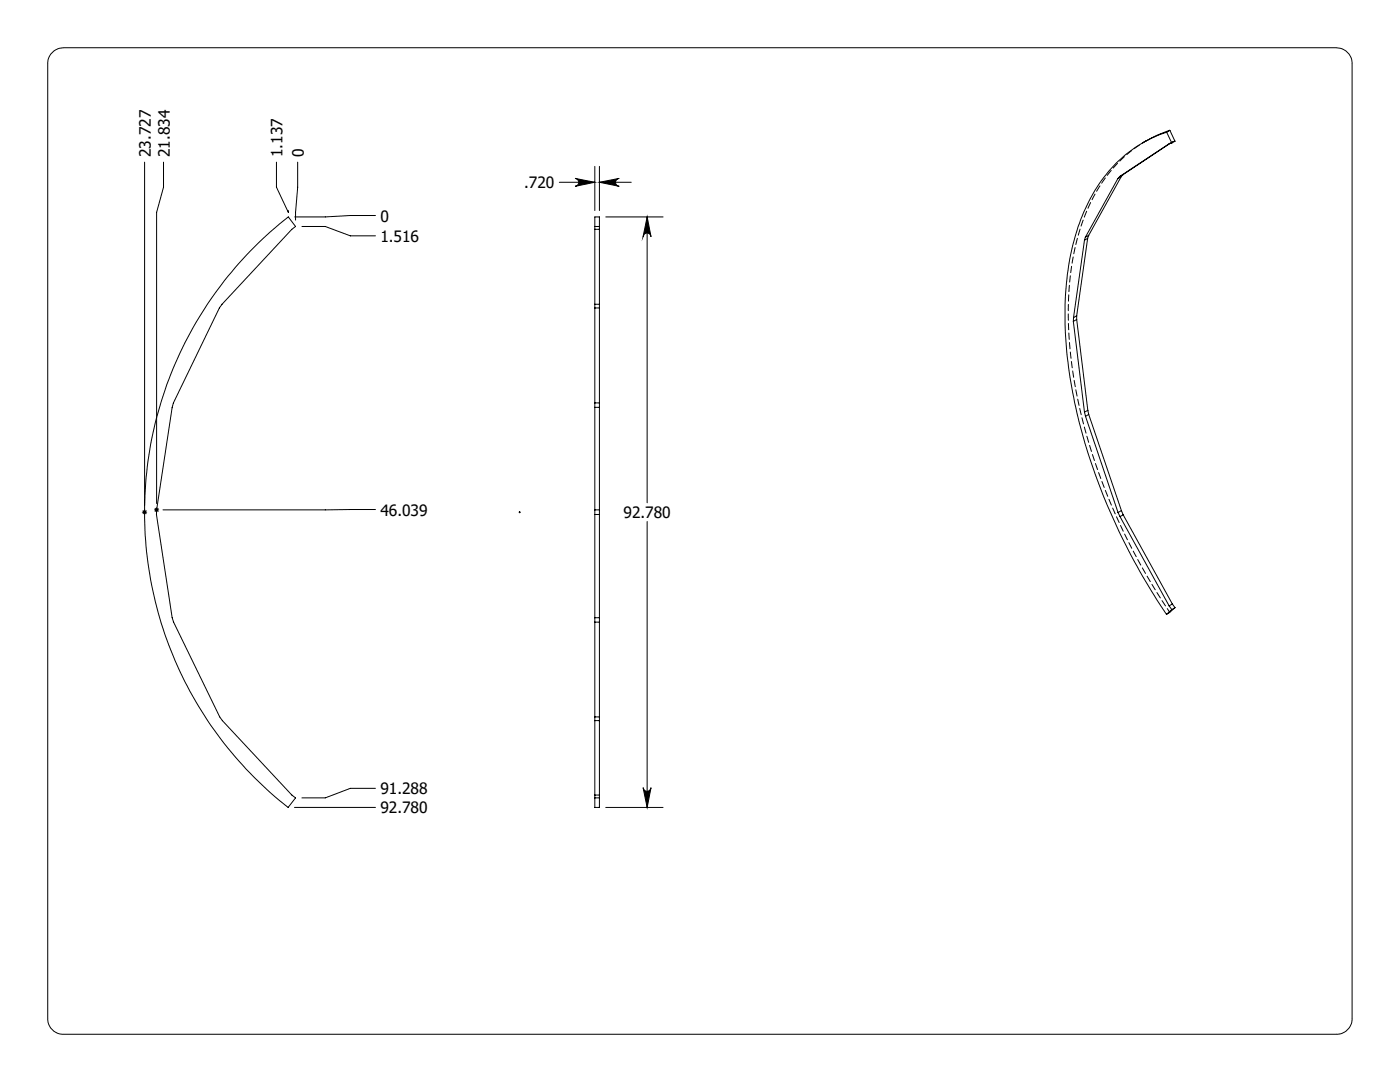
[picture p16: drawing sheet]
<svg xmlns="http://www.w3.org/2000/svg" width="279mm" height="216mm" viewBox="0 0 279 216" stroke-linecap="round" stroke-linejoin="round" font-family="sans-serif">
<defs><g id="words">
<g font-size="3.1">
<text x="30.1" y="31.4" transform="rotate(-90 30.1 31.4)">23.727</text>
<text x="33.9" y="31.4" transform="rotate(-90 33.9 31.4)">21.834</text>
<text x="56.4" y="31.4" transform="rotate(-90 56.4 31.4)">1.137</text>
<text x="60.6" y="31.4" transform="rotate(-90 60.6 31.4)">0</text>
<text x="104.6" y="37.6">.720</text>
<text x="75.9" y="44.2">0</text>
<text x="75.9" y="48.3">1.516</text>
<text x="75.9" y="102.9">46.039</text>
<text x="124.4" y="103.4">92.780</text>
<text x="75.9" y="158.5">91.288</text>
<text x="75.9" y="162.3">92.780</text>
</g>
</g></defs>
<g fill="none" stroke="#000" stroke-width=".2">
<path d="M10.2 10.8a3.3 3.3 0 0 1 2.5-1.3h254a3.2 3.2 0 0 1 3.1 3.2v190.5a3.1 3.1 0 0 1-3.1 3.2h-254a3.1 3.1 0 0 1-3.2-3.2v-190.5a2.93 2.93 0 0 1 .7-1.9zM28.9 32.3v68.6M32.6 32.3v5.1l-1.3 5v58.1M55.2 32.3v5.1l2.3 5v-.4M59.4 32.3v5.1l-.4 5v1.5M111.6 36.4h7.1M114.8 35.6l3.9 .8-3.9 .8a.79 .79 0 0 0 .7-.8 .79 .79 0 0 0-.7-.8zM118.7 33.2v8.8M119.6 36.4l4-.8a.79 .79 0 0 0-.8 .8 .79 .79 0 0 0 .8 .8zM119.6 33.2v8.8M119.6 36.4h6.4M223.1 35.6l-6.5 11.7"/>
<path d="M223.5 35.2l-.4 .4M223.8 35.2l-.7 .4M223.8 35.2l-6.5 11.8M224.1 34.9l-.6 .3M224.1 34.9l-.3 .3M232.8 26.4a26.9 26.9 0 0 0-16.2 15.3 53.7 53.7 0 0 0-3.9 25.8 108.5 108.5 0 0 0 12.6 42.5l3.3 5.9 4.2 6.7M232.8 26.4l1.1 2.1M233.5 26l-2.5 1-3 1.5M233.5 26l1 2.2-.6 .3M233.5 26l-.7 .4M233.5 28.6l-9.4 6.3M233.9 28.5l-.6 .2-9.8 6.5"/>
<path d="M50.8 49.3l3.2-3.1 3.5-2.9 1.5 1.9-.8 .6-13.9 14.9-.5 .8-9.2 18.9-.2 .9-3.2 21.4 3.2 20.6 .2 .8 9.3 19 .5 .7 13.8 14.8 .8 .6-1.5 1.9a74.8 74.8 0 0 1-6.7-111.8zM60.3 45.2h4.6l5 1.9h5M74.9 43h-5l-5 .3h-6.1M118.7 43.3h.9v117.8h-.9zM118.7 45.2h.9M118.7 45.8h.9M120.9 43.3h11.4M129.2 43.3l.7 3.9a.79 .79 0 0 0-.8-.7 .79 .79 0 0 0-.8 .7zM129.2 43.3v57M216.4 47.9l-2.2 15.5M216.6 47.3l-.2 .6M217.1 47.6l-.7 .3"/>
<path d="M217.1 47.6l-2.2 15.4M217.3 47l-.7 .3M217.3 47l-.2 .6M118.7 60.7h.9M118.7 61.5h.9M214.2 64.1l2.2 18.1M214.2 63.4v.7M214.9 63l-.7 .4M214.9 63.7l-.7 .4M214.9 63.7l2.2 18.2M214.9 63v.7M118.7 80.4h.9"/>
<path d="M118.7 81.3h.9M216.4 82.2l.2 .9M216.6 83.1l6.5 19.2M217.1 81.9l-.7 .3M217.1 81.9l.2 .8M217.3 82.7l-.7 .4M217.3 82.7l6.5 19.2M28.3 102.2h1.1M28.5 101.8l.7 .8M28.9 101.7v1M29.2 101.8l-.7 .8M30.8 101.7h1"/>
<path d="M30.9 101.4l.7 .7M31.3 101.2v1M31.6 101.4l-.7 .7M74.9 101.7h-42.4M103.6 102.2h.2M103.7 102.1v.2M118.7 101.7h.9M118.7 102.7h.9M129.2 104.1v57M223.1 102.3l.4 .8M223.5 103.1l9.8 17.8M223.8 101.9l-.7 .4"/>
<path d="M223.8 101.9l.4 .8M224.2 102.7l-.7 .4M224.2 102.7l9.8 17.8M118.7 124.1h.9M118.7 123.3h.9M233.3 120.9l.6 .7M233.9 121.6l-1.1 1M234 120.5l-.7 .4M234 120.5l.5 .7M234.5 121.2l-1.7 1.4M234.5 121.2l-.6 .4M74.9 157.3h-5l-5 1.9h-4.6"/>
<path d="M118.7 159.2h.9M118.7 158.6h.9M118.7 143.8h.9M118.7 143.1h.9M128.3 157.2a.79 .79 0 0 0 .8 .7 .79 .79 0 0 0 .8-.7l-.7 3.9zM58.8 161.1h16.1M120.9 161.1h11.4"/>
</g>
<path d="M129.2 43.3l.7 3.9a.79 .79 0 0 0-.8-.7 .79 .79 0 0 0-.8 .7zM128.3 157.2a.79 .79 0 0 0 .8 .7 .79 .79 0 0 0 .8-.7l-.7 3.9zM114.8 35.6l3.9 .8-3.9 .8a.79 .79 0 0 0 .7-.8 .79 .79 0 0 0-.7-.8zM119.6 36.4l4-.8a.79 .79 0 0 0-.8 .8 .79 .79 0 0 0 .8 .8z" fill="#000"/>
<path d="M228.7 28.1a29.7 29.7 0 0 0-13.1 17.5 65.3 65.3 0 0 0-1.2 30.3 120.7 120.7 0 0 0 19.1 46.3M233.3 28.7l.7-.4" fill="none" stroke="#000" stroke-width=".2" stroke-dasharray="1.3 .6" stroke-dashoffset=".4"/>
<path d="M233.5 28.6l.5-.3M234 28.3l.5-.1" fill="none" stroke="#000" stroke-width=".2" stroke-dasharray="1.3 .6"/>
<use href="#words"/>
</svg>
